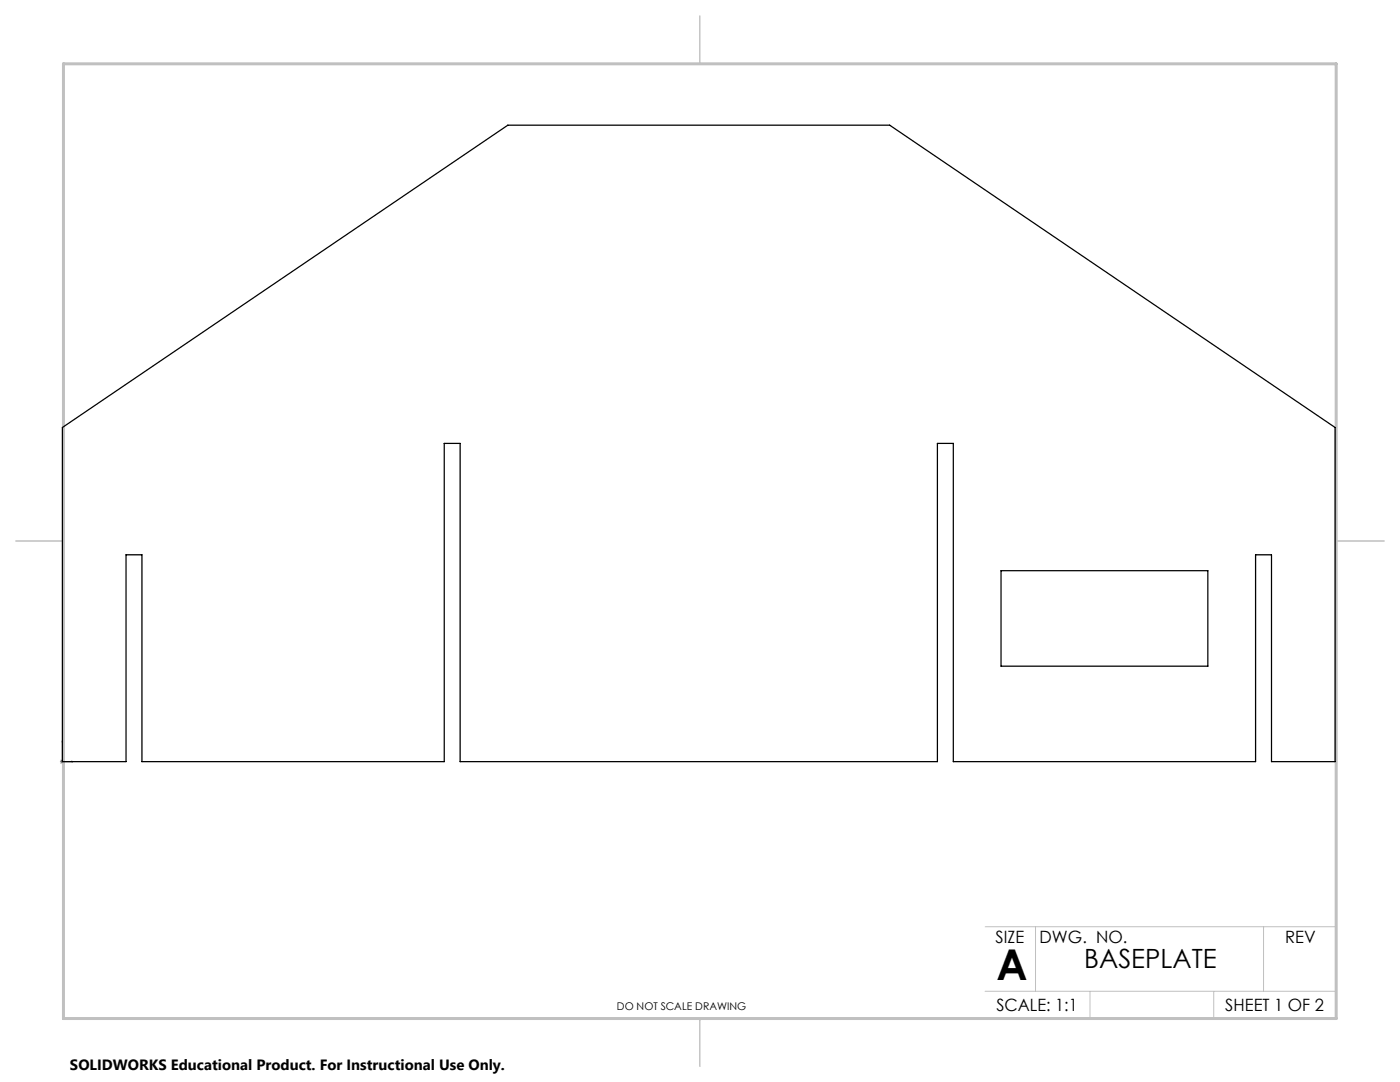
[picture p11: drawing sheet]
<svg xmlns="http://www.w3.org/2000/svg" width="279mm" height="216mm" viewBox="0 0 279 216" stroke-linecap="round" stroke-linejoin="round" font-family="sans-serif">
<defs><g id="words">
<text font-size="8.5" x="198.9" y="195.5">A</text>
<text font-size="5.3" x="216.4" y="193.2">BASEPLATE</text>
<g font-size="3.4">
<text x="198.7" y="188.1">SIZE</text>
<text x="207.5" y="188.1">DWG. NO.</text>
<text x="256.5" y="188.2">REV</text>
<text x="198.8" y="201.7">SCALE: 1:1</text>
<text x="244.5" y="201.7">SHEET 1 OF 2</text>
</g>
<text font-size="3" x="14" y="213.5">SOLIDWORKS Educational Product. For Instructional Use Only.</text>
<text font-size="2.1" x="123.1" y="201.6">DO NOT SCALE DRAWING</text>
</g></defs>
<path d="M12.5 147.8v.2h-.1zM12.5 147.8v4.2h2.1M14.4 151.9l.2 .1h-.2z" fill="none" stroke="#00f" stroke-width=".2"/>
<path d="M12 152h.9M12.1 151.6l.7 .7M12.5 151.5v1M12.8 151.6l-.7 .7" fill="none" stroke="#808080" stroke-width=".2"/>
<path d="M266.7 153.3v49.9h-240M196.6 184.9h70.1M196.6 197.8h70.1M206.7 184.9v12.9M217.5 197.8v5.4M242.2 197.8v5.4M252.2 184.9v12.9" fill="none" stroke="#c0c0c0" stroke-width=".2"/>
<path d="M139.7 3.2v9.5M3.1 107.9h9.6M266.7 107.9h9.5M139.7 203.2v9.6" fill="none" stroke="#c0c0c0" stroke-width=".3"/>
<path d="M12.7 12.7h254v190.5h-254z" fill="none" stroke="#c0c0c0" stroke-width=".6"/>
<path d="M14.4 151.9l.2 .1h-.2zM12.5 147.8v.2h-.1z" fill="#00f"/>
<path d="M12.5 85.3l88.9-60.3h76.2l88.9 60.3v66.7h-12.7v-41.3h-3.2v41.3h-60.3v-63.5h-3.2v63.5h-95.3v-63.5h-3.1v63.5h-60.4v-41.3h-3.1v41.3h-12.7zM199.8 113.9h41.3v19h-41.3z" fill="none" stroke="#000" stroke-width=".25"/>
<use href="#words"/>
</svg>
